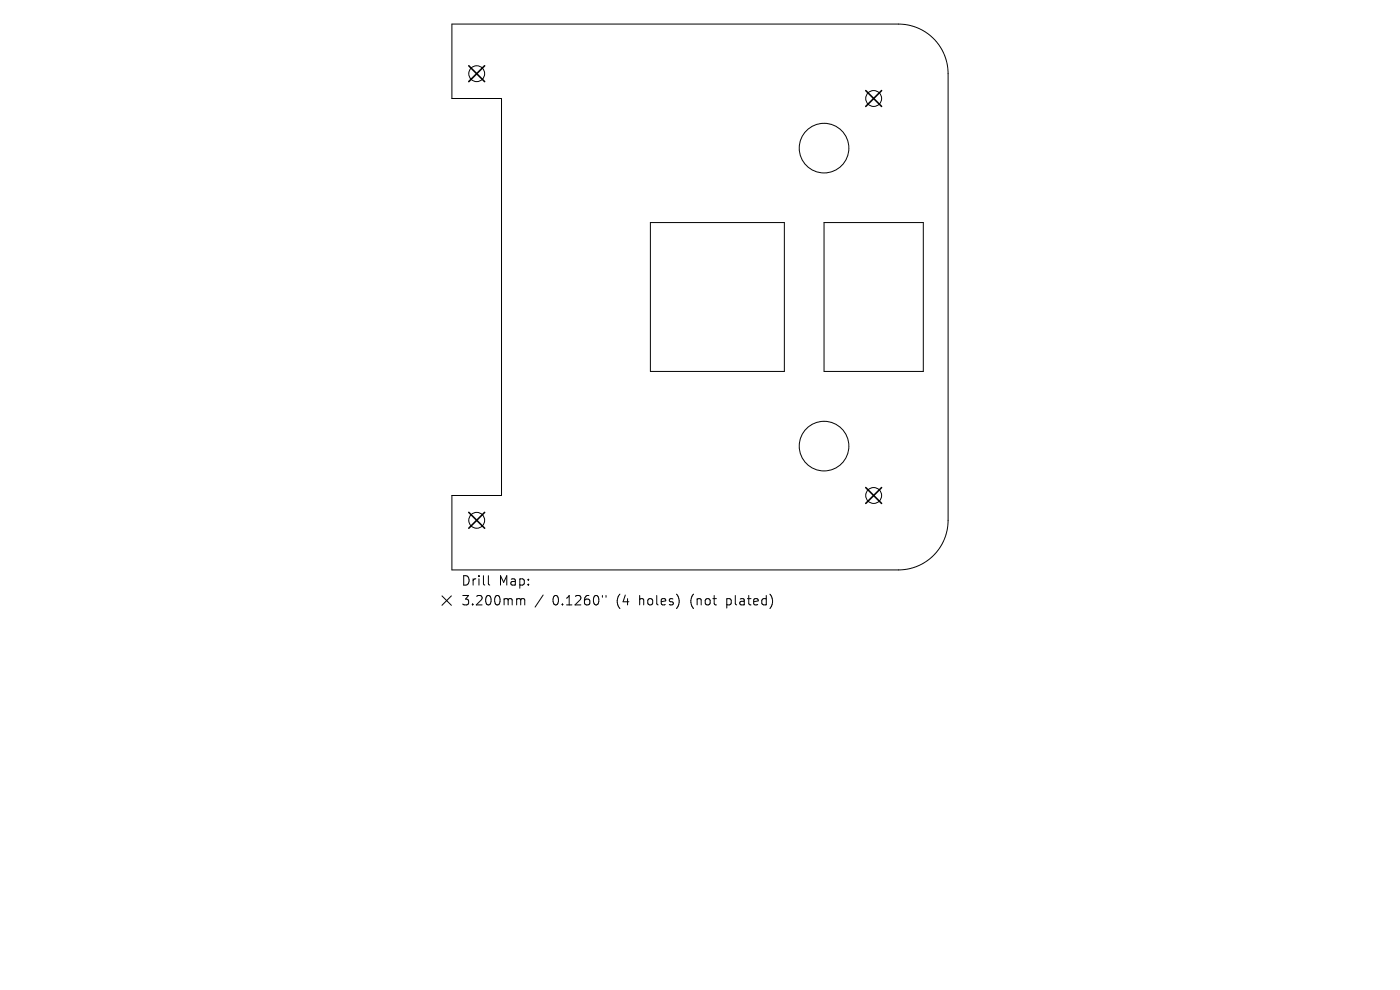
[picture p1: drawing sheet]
<svg xmlns="http://www.w3.org/2000/svg" width="297mm" height="210mm" viewBox="0 0 297 210" stroke-linecap="round" stroke-linejoin="round" font-family="sans-serif">
<defs><g id="words">
<g font-size="2.8">
<text x="97.8" y="124.5">Drill</text>
<text x="105.8" y="124.5">Map:</text>
<text x="97.8" y="128.7">3.200mm</text>
<text x="117.2" y="128.7">0.1260&quot;</text>
<text x="130.9" y="128.7">(4</text>
<text x="135.9" y="128.7">holes)</text>
<text x="147" y="128.7">(not</text>
<text x="154.8" y="128.7">plated)</text>
</g>
</g></defs>
<g fill="none" stroke="#000" stroke-width=".21">
<path d="M95.9 5.1h94.7a10.5 10.5 0 0 1 10.5 10.5v94.8a10.5 10.5 0 0 1-10.5 10.5h-94.7v-15.8h10.5v-84.2h-10.5zM138 47.2h28.4v31.6h-28.4zM174.8 47.2h21.1v31.6h-21.1zM93.8 126.4l2 2M95.8 126.4l-2 2M103.6 122.1v1.7l.3 .3M109.9 127l.5 .1 .1 .2M110.5 127.3l.3-.3 .4 .1 .1 1.2M110.5 127.3v1M115.2 126.2l-1.7 2.6M127.8 126.3v.4M128.6 126.3v.4"/>
<circle cx="101.1" cy="15.6" r="1.68"/>
<circle cx="174.8" cy="31.4" r="5.3"/>
<circle cx="185.3" cy="20.9" r="1.68"/>
<circle cx="174.8" cy="94.6" r="5.3"/>
<circle cx="101.1" cy="110.4" r="1.68"/>
<circle cx="185.3" cy="105.1" r="1.68"/>
</g>
<path d="M99.4 13.9l3.4 3.4M102.8 13.9l-3.4 3.4M183.7 19.2l3.3 3.4M187 19.2l-3.3 3.4M99.4 108.7l3.4 3.4M102.8 108.7l-3.4 3.4M183.7 103.4l3.3 3.4M187 103.4l-3.3 3.4" fill="none" stroke="#000" stroke-width=".34"/>
<use href="#words"/>
</svg>
